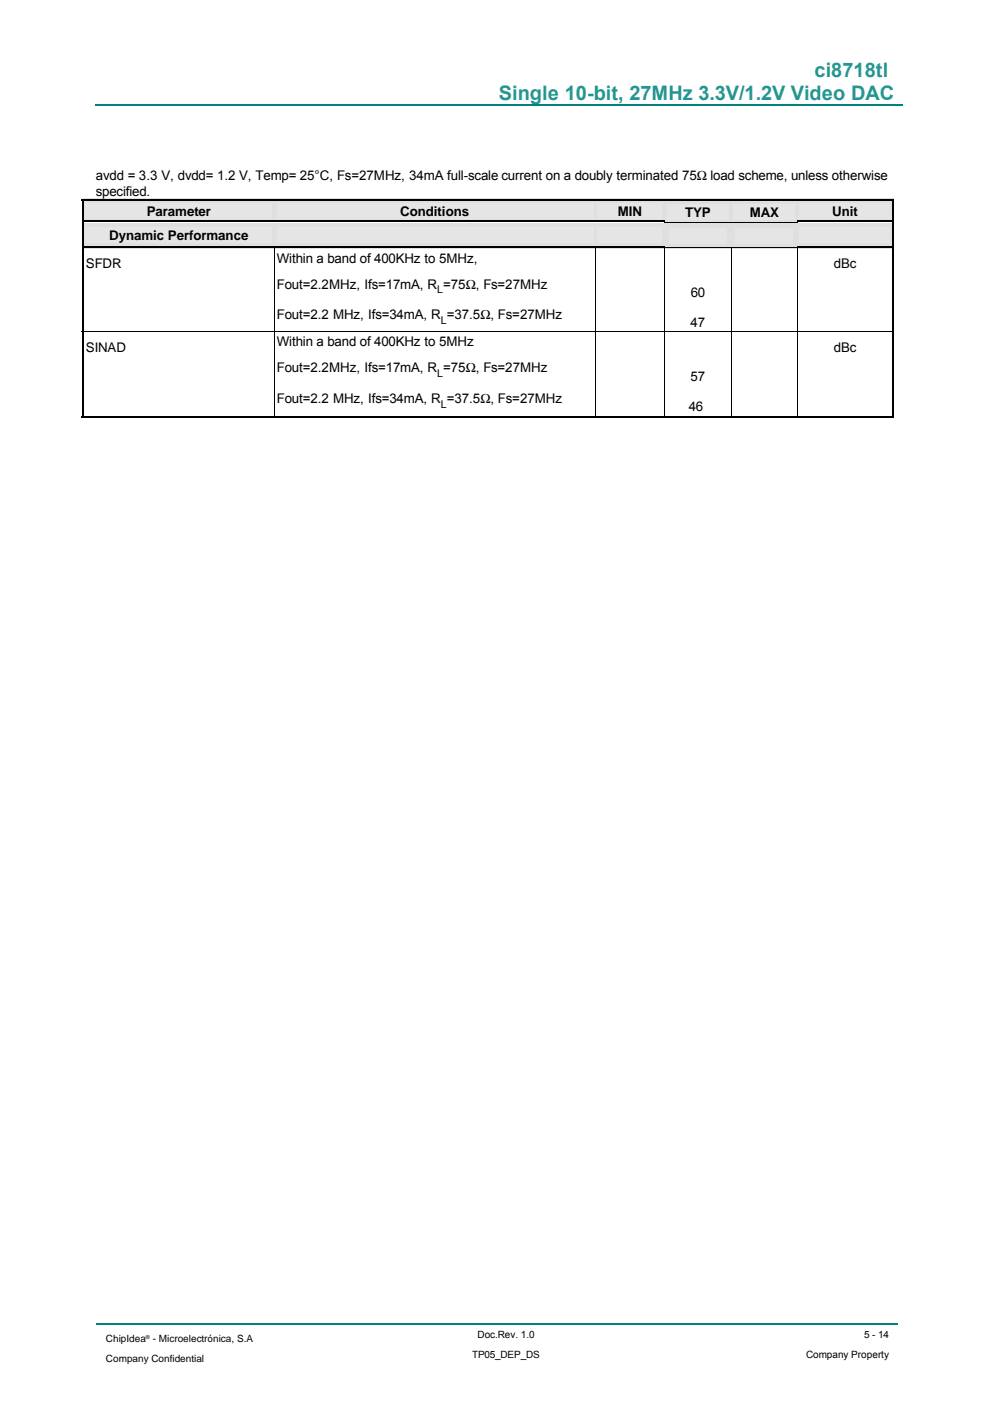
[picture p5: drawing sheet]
<svg xmlns="http://www.w3.org/2000/svg" width="210mm" height="297mm" viewBox="0 0 210 297" stroke-linecap="round" stroke-linejoin="round" font-family="sans-serif">
<defs><g id="words">
<g font-size="4.2" fill="#229690">
<text x="172.7" y="16.4">ci8718tl</text>
<text x="105.8" y="21.2">Single 10-bit, 27MHz 3.3V/1.2V Video DAC</text>
</g>
<g font-size="2.8">
<text x="20.3" y="38.2">avdd = 3.3 V, dvdd= 1.2 V, Temp= 25°C, Fs=27MHz, 34mA full-scale current on a doubly terminated 75Ω load scheme, unless otherwise</text>
<text x="20.3" y="41.6">specified.</text>
<text x="31.1" y="45.8">Parameter</text>
<text x="84.9" y="45.8">Conditions</text>
<text x="131" y="45.8">MIN</text>
<text x="145.2" y="45.9">TYP</text>
<text x="159" y="45.9">MAX</text>
<text x="176.5" y="45.8">Unit</text>
<text x="23.2" y="50.8">Dynamic Performance</text>
<text x="18.2" y="56.8">SFDR</text>
<text x="58.7" y="55.7">Within a band of 400KHz to 5MHz,</text>
<text x="176.8" y="56.8">dBc</text>
<text x="58.7" y="61.2">Fout=2.2MHz, Ifs=17mA, R =75Ω, Fs=27MHz</text>
<text x="146.4" y="63">60</text>
<text x="58.7" y="67.6">Fout=2.2 MHz, Ifs=34mA, R =37.5Ω, Fs=27MHz</text>
<text x="146.4" y="69.3">47</text>
<text x="18.2" y="74.5">SINAD</text>
<text x="58.7" y="73.4">Within a band of 400KHz to 5MHz</text>
<text x="176.8" y="74.5">dBc</text>
<text x="58.7" y="79">Fout=2.2MHz, Ifs=17mA, R =75Ω, Fs=27MHz</text>
<text x="146.4" y="80.8">57</text>
<text x="58.7" y="85.4">Fout=2.2 MHz, Ifs=34mA, R =37.5Ω, Fs=27MHz</text>
<text x="146" y="87.1">46</text>
</g>
<g font-size="2.3">
<text x="92.7" y="62.2">L</text>
<text x="93.5" y="68.7">L</text>
<text x="92.7" y="80">L</text>
<text x="93.5" y="86.4">L</text>
</g>
<g font-size="2.1">
<text x="22.5" y="284.6">ChipIdea - Microelectrónica, S.A</text>
<text x="100.1" y="288">TP05_DEP_DS</text>
<text x="101.2" y="283.7">Doc.Rev. 1.0</text>
<text x="170.9" y="288">Company Property</text>
<text x="183.2" y="283.7">5 - 14</text>
<text x="22.5" y="288.8">Company Confidential</text>
</g>
<text font-size="1.2" x="30.9" y="283.9">®</text>
</g></defs>
<path d="M17.3 42h40.9v5.1h-40.9z" fill-rule="evenodd" fill="#dfdfdf"/>
<path d="M18.2 43h39.5v3.4h-39.5z" fill-rule="evenodd" fill="#e5e5e5"/>
<path d="M58.2 42h68v5.1h-68z" fill-rule="evenodd" fill="#dfdfdf"/>
<path d="M58.6 43h67.3v3.4h-67.3z" fill-rule="evenodd" fill="#e5e5e5"/>
<path d="M126.2 42h14.7v5.1h-14.7z" fill-rule="evenodd" fill="#dfdfdf"/>
<path d="M126.7 43h13.7v3.4h-13.7z" fill-rule="evenodd" fill="#e5e5e5"/>
<path d="M140.9 42h14.1v5.1h-14.1z" fill-rule="evenodd" fill="#dfdfdf"/>
<path d="M141.4 43.2h13.1v3.4h-13.1z" fill-rule="evenodd" fill="#e5e5e5"/>
<path d="M155 42h14.1v5.1h-14.1z" fill-rule="evenodd" fill="#dfdfdf"/>
<path d="M155.5 43.2h13.1v3.4h-13.1z" fill-rule="evenodd" fill="#e5e5e5"/>
<path d="M169.1 42h20.4v5.1h-20.4z" fill-rule="evenodd" fill="#dfdfdf"/>
<path d="M169.6 43h19.1v3.4h-19.1z" fill-rule="evenodd" fill="#e5e5e5"/>
<path d="M17.3 47.3h40.9v5.3h-40.9z" fill-rule="evenodd" fill="#dfdfdf"/>
<path d="M18.2 48.1h39.5v3.4h-39.5z" fill-rule="evenodd" fill="#e5e5e5"/>
<path d="M58.2 47.3h68v5.3h-68z" fill-rule="evenodd" fill="#dfdfdf"/>
<path d="M58.6 48.1h67.3v3.4h-67.3z" fill-rule="evenodd" fill="#e5e5e5"/>
<path d="M126.2 47.3h14.7v5.3h-14.7z" fill-rule="evenodd" fill="#dfdfdf"/>
<path d="M126.7 48.1h13.7v3.4h-13.7z" fill-rule="evenodd" fill="#e5e5e5"/>
<path d="M140.9 47.3h14.1v5.3h-14.1z" fill-rule="evenodd" fill="#dfdfdf"/>
<path d="M141.9 48.2h12.1v3.4h-12.1z" fill-rule="evenodd" fill="#e5e5e5"/>
<path d="M155 47.3h14.1v5.3h-14.1z" fill-rule="evenodd" fill="#dfdfdf"/>
<path d="M156 48.2h12.1v3.4h-12.1z" fill-rule="evenodd" fill="#e5e5e5"/>
<path d="M169.1 47.3h20.4v5.3h-20.4z" fill-rule="evenodd" fill="#dfdfdf"/>
<path d="M169.6 48.1h19.1v3.4h-19.1z" fill-rule="evenodd" fill="#e5e5e5"/>
<path d="M17.3 46.9h123.6M17.3 52.4h123.6M17.3 42.4h172.2M17.5 42.2v46.3M169.1 46.9h20.4M169.1 52.4h20.4M189.4 42.2v46.3M17.3 88.3h172.2" fill="none" stroke="#000" stroke-width=".35"/>
<path d="M58.2 52.6v35.9M126.3 52.6v35.9M140.9 47.2h28.2M140.9 52.5h28.2M141 52.6v35.9M155.1 52.6v35.9M169.2 52.6v35.9M17.3 70.3h172.2" fill="none" stroke="#000" stroke-width=".21"/>
<path d="M20.3 22.3h171.2M20.3 280.7h170" fill="none" stroke="#008080" stroke-width=".35"/>
<use href="#words"/>
</svg>
